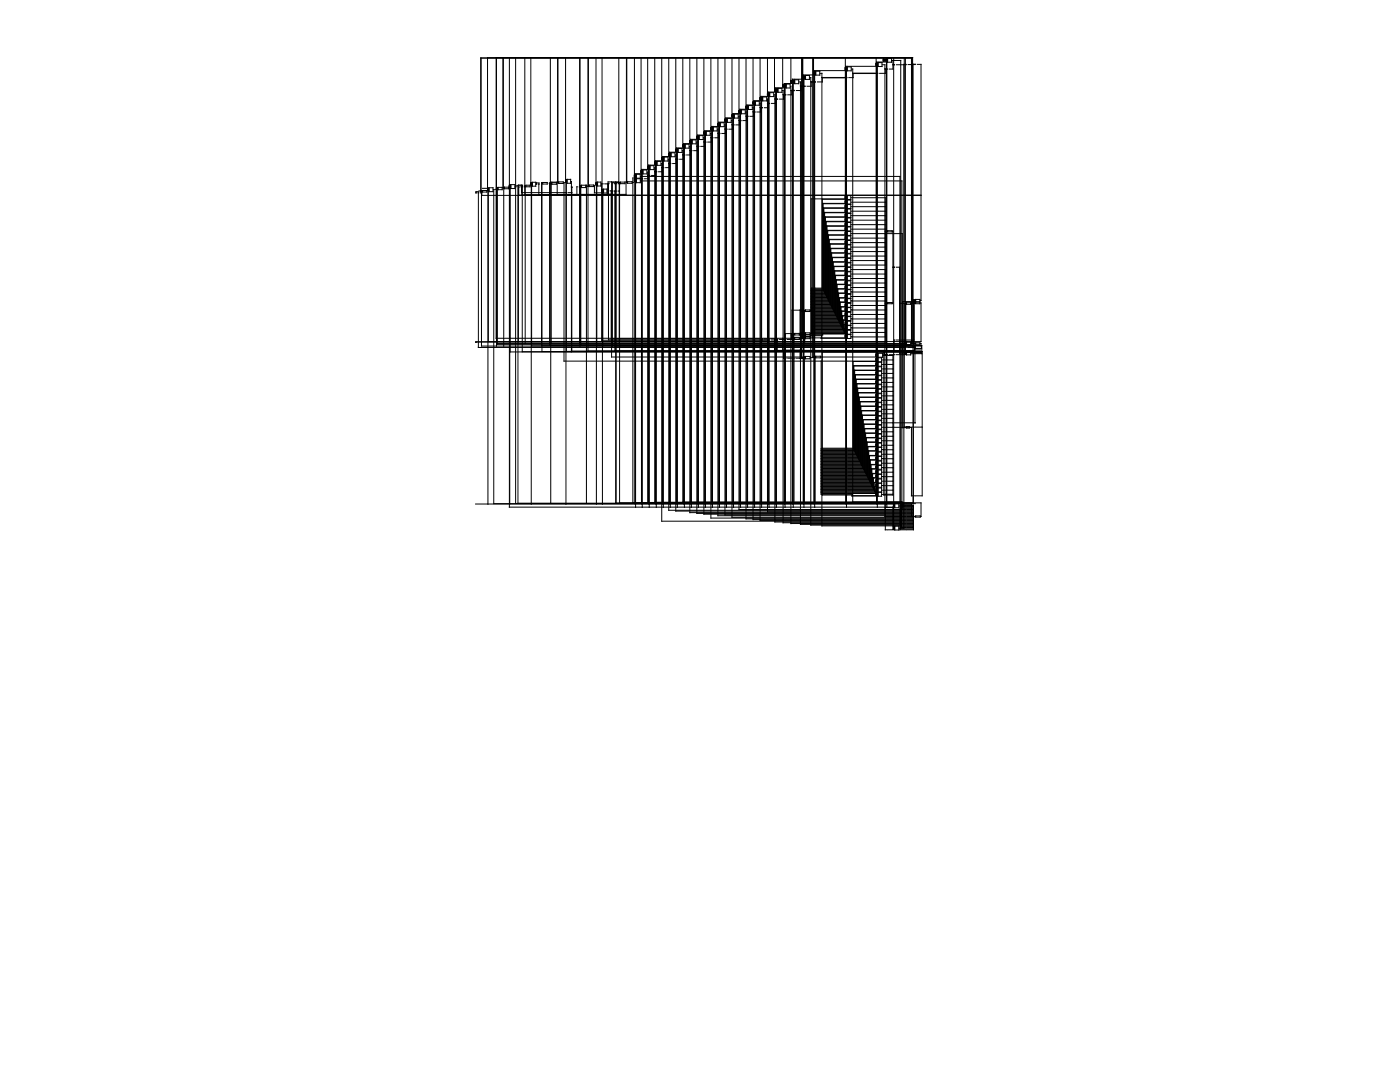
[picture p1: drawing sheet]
<svg xmlns="http://www.w3.org/2000/svg" width="279mm" height="216mm" viewBox="0 0 279 216" stroke-linecap="round" stroke-linejoin="round" font-family="sans-serif">
<g fill="none" stroke="#000" stroke-width=".2">
<path d="M152 19.2h-.3v80.9M152 19.3h.8v.8h-.8zM153.4 18.3h-.3v81.8M153.4 18.5h.8v.7h-.8zM155 17.5h-.4v82.6M155.1 17.6h.8v.8h-.8zM156.6 16.6h-.3v83.5M156.7 16.7h.8v.8h-.8zM158.3 15.8h-.3v84.3M158.4 15.9h.8v.8h-.8zM160.5 14.9h-.4v85.2M160.6 15h.7v.8h-.7z"/>
<path d="M162.5 14.1h-.3v86M162.6 14.2h.8v.8h-.8zM168.8 13.2h-.2v86.9M168.9 13.3h.8v.8h-.8zM174.9 12.4h-.2v87.7M175 12.5h.8v.7h-.8zM176.9 11.6h.8v.8h-.8zM96.2 37.9h.8v.4h-.8zM97.5 37.4h.8v.8h-.8zM99.3 37.3h.8v.5h-.8zM100.6 37.3h.8v.3h-.8zM101.8 36.8h.8v.8h-.8z"/>
<path d="M103 37h.5M103.2 37v63.2h76.9v.2h.5M103.5 36.9h-.2v31.2M103.6 37h.4M104 36.9h.2M104.8 36.9h.9v.3h-.9zM106.1 36.3h.7v.8h-.7zM108.1 36.4h-.2v32.5h75.8v.6h-1.1M108.1 36.5l-.1 33.5h75.8v28.8h-1.2M108.2 36.3h.9v.4h-.9zM109.5 36.5h.4M109.5 36.5v32.3h74.2v.6h-1.1"/>
<path d="M109.9 36.3h-.1v63.9M109.9 36.4h-.3v2.4h-5.6v-1.9h-.4M110 36.4h.9v.3h-.9zM110.1 36.3h1.2M111.4 36.2h.9v.3h-.9zM112.3 36.4h.2M112.4 36.4v35.5h56.4M113 35.7h.7v.8h-.7zM115.9 36.9h.8v.5h-.8zM117 36.9l-.1 63.3M117.1 37.1h.3M117.2 37.1v32.8h66.5v.5h-1.1"/>
<path d="M117.4 36.9h.9v.3h-.9zM118.4 37h.2M118.5 37v1.4h.5M119.1 36.3h.7v.7h-.7zM120.3 37.7h.7v.7h-.7zM121.5 36.2h.6M121.9 36.2v34.9h38.6M122.3 36.4h.4M122.3 36.2h.6M122.7 36.2v64M122.9 36.3l-.1 63.9M123 36.2h.3v.1"/>
<path d="M123.6 36.3h-.6M123.6 36.5l-.1 63.7h60.1l-.1 2.7M123.7 36.3h.8v.3h-.8zM125 36.2h-.2v2.5h-13.7v-2.4M125.1 36.2h.9v.3h-.9zM126.1 36.3h.1M126.2 35.5l-.1 64.6h56v-29.8h.3M126.8 34.6h-.3v65.5M126.8 35.6h.8v.8h-.8zM126.8 34.7h.8v.8h-.8zM128.1 33.7h-.2v66.4M128.2 33.9h.7v.7h-.7z"/>
<path d="M129.5 32.9h-.2v67.2M129.6 33h.7v.8h-.7zM130.9 32h-.2v68.1M131 32.1h.7v.8h-.7zM132.3 31.2h-.2v68.9M132.4 31.3h.7v.8h-.7zM133.7 30.3h-.2v69.8M133.8 30.4h.7v.8h-.7zM135.1 29.5h-.2v70.6M135.2 29.6h.7v.8h-.7zM136.5 28.6h-.2v71.5M136.6 28.7h.7v.8h-.7z"/>
<path d="M137.9 27.8h-.2v72.3M138 27.9h.7v.7h-.7zM139.3 26.9h-.2v73.2M139.4 27h.7v.8h-.7zM140.7 26h-.2v74.1M140.8 26.2h.7v.7h-.7zM142.1 25.2h-.2v74.9M142.2 25.3h.7v.8h-.7zM143.5 24.3h-.2v75.8M143.6 24.4h.7v.8h-.7zM144.9 23.5h-.2v76.6M145 23.6h.7v.8h-.7z"/>
<path d="M146.3 22.6h-.2v77.5M146.4 22.7h.7v.8h-.7zM147.7 21.8h-.2v78.3M147.8 21.9h.7v.8h-.7zM149.1 20.9h-.2v79.2M149.2 21h.7v.8h-.7zM150.5 20.1h-.2v80M150.6 20.2h.7v.7h-.7zM162.5 39.6h-.8v22.3M168.9 39h.7v.7h-.7zM168.9 39.8h.7v.8h-.7zM175.1 39.4h1.4v13.4h-1.4"/>
<path d="M161.7 59.4h.8M161.7 58.5h.8M161.7 57.5h.8M161.7 57.8h.8M161.7 58.2h.8M161.7 58.8h.8M161.7 59.1h.8M161.7 59.7h.8M161.8 58.6h.7M161.8 57.7h.7M161.8 58h.7M161.8 58.3h.7"/>
<path d="M161.8 58.9h.7M161.8 59.2h.7M161.8 59.6h.7M161.8 59.9h.7M162.5 57.4h-.7v9h-.3M168.9 40.7h.7v.8h-.7zM168.9 41.6h.7v.8h-.7zM168.9 42.5h.7v.8h-.7zM168.9 43.4h.7v.8h-.7zM168.9 44.3h.7v.8h-.7zM168.9 45.2h.7v.8h-.7zM168.9 46.1h.7v.8h-.7z"/>
<path d="M168.9 47h.7v.8h-.7zM168.9 47.9h.7v.8h-.7zM168.9 48.8h.7v.8h-.7zM168.9 49.7h.7v.8h-.7zM168.9 50.6h.7v.8h-.7zM168.9 51.5h.7v.7h-.7zM168.9 52.4h.7v.7h-.7zM168.9 53.3h.7v.7h-.7zM168.9 54.2h.7v.7h-.7zM168.9 55h.7v.8h-.7zM168.9 55.9h.7v.8h-.7zM168.9 56.8h.7v.8h-.7z"/>
<path d="M168.9 57.7h.7v.8h-.7zM168.9 58.6h.7v.8h-.7zM168.9 59.5h.7v.8h-.7zM175.1 46.5h4.7v38.7h.8M175.1 53.7h1.4v13.4h-1.4M175.1 58.2h1.4M175.1 54.6h1.4M175.1 55.5h1.4M175.1 56.4h1.4M175.1 57.3h1.4M175.1 59.1h1.4M175.1 59.9h1.4"/>
<path d="M175.1 40.3h1.4M175.1 41.2h1.4M175.1 42.1h1.4M175.1 43h1.4M175.1 43.9h1.4M175.1 44.7h1.4M175.1 45.6h1.4M175.1 47.4h1.4M175.1 48.3h1.4M175.1 49.2h1.4M175.1 50.1h1.4M175.1 51h1.4"/>
<path d="M175.1 51.9h1.4M176.5 46.1h.3M176.8 46h-.3v22.1l-81.7 .1M176.9 45.9h.9v.3h-.9zM182.5 59.6h.8v.5h-.8zM155.2 67.4h1.4M156 67.4v2.3h3.5v1.7h1M156.6 66.4v33.8M156.8 66.4h1.5M156.8 67.4h1M158.3 66.6h-.5v.9h.5M158.3 67.2v33"/>
<path d="M158.4 66.4h.9v.3h-.9zM158.4 67.3h.9v.3h-.9zM158.5 67.2h2M159.4 66.6h1.1M159.5 61.8v5h1M160.5 71h-.2v29.2M160.5 61.8h-2.6v5.5h.4M160.5 67.4l-1.1 .1M160.5 61.9h-.2v6.2M160.5 66.3h-.9v.9M160.5 66.8l-.1 1.3M160.6 61.7h.9v.3h-.9z"/>
<path d="M160.6 66.3h.9v.3h-.9zM160.6 66.7h.9v.3h-.9zM160.6 67.1h.9v.4h-.9zM160.6 71h.9v.5h-.9zM161.5 67.3h1M161.5 71.2h1M161.5 66.9h1M161.5 61.9h1M161.7 61.3h.8M161.7 60h.8M161.7 60.3h.8M161.7 60.6h.8"/>
<path d="M161.7 61h.8M161.7 61.6h.8M161.8 62h.7M161.8 61.7h.7M161.8 60.5h.7M161.8 60.2h.7M161.8 60.8h.7M161.8 61.1h.7M161.8 61.4h.7M161.8 66.6h.7M161.8 65.6h.7M161.8 62.5h.7"/>
<path d="M161.8 62.8h.7M161.8 63.1h.7M161.8 63.4h.7M161.8 63.8h.7M161.8 64.1h.7M161.8 64.4h.7M161.8 64.7h.7M161.8 65h.7M161.8 65.3h.7M161.8 65.9h.7M161.8 66.2h.7M161.9 66.7h.6"/>
<path d="M161.9 66.4h.6M161.9 65.8h.6M161.9 64.8h.6M161.9 63h.6M161.9 62.7h.6M161.9 63.3h.6M161.9 63.6h.6M161.9 63.9h.6M161.9 64.2h.6M161.9 64.5h.6M161.9 65.2h.6M161.9 65.5h.6"/>
<path d="M161.9 66.1h.6M162.5 71v29.2M162.5 62.2h-.7v4.7M162.5 62.4h-.6v4.9M162.6 71h.9v.3h-.9zM163.6 71.1h5.2M163.7 71.9v26.5h5.1M168.9 65.8h.7v.8h-.7zM168.9 61.3h.7v.7h-.7zM168.9 60.4h.7v.8h-.7zM168.9 62.2h.7v.8h-.7zM168.9 63.1h.7v.7h-.7z"/>
<path d="M168.9 64h.7v.8h-.7zM168.9 64.8h.7v.8h-.7zM168.9 66.6h.7v.8h-.7zM175 71.3h.7v.7h-.7zM175 70.4h.9v.7h-.9zM175 72.2h.7v.7h-.7zM175 73.1h.7v.7h-.7zM175 73.9h.7v.8h-.7zM175 74.8h.7v.8h-.7zM175 75.7h.7v.8h-.7zM175 76.6h.7v.8h-.7zM175 77.5h.7v.8h-.7z"/>
<path d="M175 78.4h.7v.8h-.7zM175 79.3h.7v.8h-.7zM175.1 61.7h1.4M175.1 65.3h1.4M175.1 66.2h1.4M175.1 60.8h1.4M175.1 62.6h1.4M175.1 63.5h1.4M175.1 64.4h1.4M176.5 60.4h.3M176.8 60.3h-.2v7.8h-81.8M176.9 60.3h.9v.2h-.9z"/>
<path d="M177 70.8h1v27.8h-1M177 71.7h1M177 72.6h1M177 73.5h1M177 74.4h1M177 75.3h1M177 76.2h1M177 77.1h1M177 78h1M177 78.8h1M177 79.7h1M180.7 60.3h.8v.3h-.8z"/>
<path d="M180.7 68.2h.8v.4h-.8zM180.7 70.2h.8v.5h-.8zM182.4 69.5h.1M182.4 70.2l-18.5-.1v28.5h4.9M182.4 69.4v14.8M182.5 60.2h.8v.3h-.8zM182.5 68.3h.8v.3h-.8zM163.7 97.2h5.1M163.7 96.3h5.1M163.7 94.4h5.1M163.7 93.5h5.1M163.7 90h5.1"/>
<path d="M163.7 89.4h5.1M163.7 89.7h5.1M163.7 90.4h5.1M163.7 90.7h5.1M163.7 91h5.1M163.7 91.3h5.1M163.7 91.6h5.1M163.7 91.9h5.1M163.7 92.2h5.1M163.7 92.5h5.1M163.7 92.8h5.1M163.7 93.2h5.1"/>
<path d="M163.7 93.8h5.1M163.7 94.1h5.1M163.7 94.7h5.1M163.7 95h5.1M163.7 95.3h5.1M163.7 95.6h5.1M163.7 96h5.1M163.7 96.6h5.1M163.7 96.9h5.1M163.7 97.5h5.1M163.7 97.8h5.1M163.7 98.1h5.1"/>
<path d="M163.9 89.9h4.9M163.9 98h4.9M163.9 97h4.9M163.9 93.6h4.9M163.9 92.7h4.9M163.9 90.8h4.9M163.9 89.3h4.9M163.9 89.6h4.9M163.9 90.2h4.9M163.9 90.5h4.9M163.9 91.1h4.9M163.9 91.4h4.9"/>
<path d="M163.9 91.8h4.9M163.9 92.1h4.9M163.9 92.4h4.9M163.9 93h4.9M163.9 93.3h4.9M163.9 93.9h4.9M163.9 94.2h4.9M163.9 94.6h4.9M163.9 94.9h4.9M163.9 95.2h4.9M163.9 95.5h4.9M163.9 95.8h4.9"/>
<path d="M163.9 96.1h4.9M163.9 96.4h4.9M163.9 96.7h4.9M163.9 97.4h4.9M163.9 97.7h4.9M163.9 98.3h4.9M175 80.2h.7v.8h-.7zM175 81.1h.7v.8h-.7zM175 82h.7v.8h-.7zM175 82.9h.7v.8h-.7zM175 83.8h.7v.8h-.7zM175 84.7h.7v.8h-.7z"/>
<path d="M175 85.6h.7v.8h-.7zM175 86.5h.7v.7h-.7zM175 87.4h.7v.7h-.7zM175 88.3h.7v.7h-.7zM175 89.1h.7v.8h-.7zM175 90h.7v.8h-.7zM175 90.9h.7v.8h-.7zM175 91.8h.7v.8h-.7zM175 92.7h.7v.8h-.7zM175 93.6h.7v.8h-.7zM175 94.5h.7v.8h-.7zM175 95.4h.7v.8h-.7z"/>
<path d="M175 96.3h.7v.7h-.7zM175 97.2h.7v.8h-.7zM175 98.1h.7v.7h-.7zM177 89.6h1M177 90.5h1M177 95.8h1M177 96.7h1M177 93.2h1M177 98.4h1M177 85.1h1.3M177 80.6h1M177 81.5h1"/>
<path d="M177 82.4h1M177 83.3h1M177 84.2h5.4M177 86h1M177 86.9h1M177 87.8h1M177 88.7h1M177 91.4h1M177 92.3h1M177 94h1M177 94.9h1M177 97.6h1"/>
<path d="M178.4 85.1h2.2M180.7 85h.5v.2h-.5zM181.3 85.1h1.1M182.6 85.1h1.2M176.5 101.1h.3M176.5 100.1v5.4h.3M178.4 100.3h.7v.8h-.7zM178.4 104.8h.7v.8h-.7zM180 100.2v.3h.6M180.8 100.7h1.3v4.8h-1.3M180.8 100.5h.9M180.8 100.4h.9v2.4h.7"/>
<path d="M180.8 102.9h1.6M180.8 100.9h1.3M180.8 101h1.3M180.8 101.2h1.3M180.8 101.3h1.3M180.8 101.5h1.3M180.8 101.6h1.3M180.8 101.8h1.3M180.8 101.9h1.3M180.8 102.1h1.3M180.8 102.3h1.3M180.8 102.4h1.3"/>
<path d="M180.8 102.6h1.3M180.8 102.7h1.3M180.8 103h1.3M180.8 103.2h1.3M180.8 103.3h1.3M180.8 103.5h1.3M180.8 103.7h1.3M180.8 103.8h1.3M180.8 104h1.3M180.8 104.1h1.3M180.8 104.3h1.3M180.8 104.4h1.3"/>
<path d="M180.8 104.6h1.3M180.8 104.7h1.3M180.8 104.9h1.3M180.8 105.1h1.3M180.8 105.2h1.3M180.8 105.4h1.3M182.5 102.8h.9v.2h-.9z"/>
</g>
<g fill="#000" stroke="#000" stroke-width=".2">
<path d="M95.8 11.5h4.5zM95.8 11.5v26.6zM95.9 11.6h4.3zM95.9 11.6v26.5zM97.2 11.5h1.8zM97.2 11.5v26zM98.9 11.5h5.7zM98.9 11.5v26zM99 11.5h2.5zM99 11.5v25.9zM100.2 11.6h10.9zM100.2 11.6v25.9z"/>
<path d="M100.3 11.5h10.9zM100.3 11.5v25.9zM101.5 11.5h1.3zM101.5 11.5v25.4zM102.8 11.5h3zM102.8 11.5v25.5zM104.6 11.5h5.1zM104.6 11.5v25.5zM105.8 11.5h6.9zM105.8 11.5v24.9zM109.7 11.5h5.8zM109.7 11.5v25.1z"/>
<path d="M111.1 11.6h6.1zM111.1 11.6v24.8zM111.2 11.5h6.1zM111.2 11.5v24.8zM112.7 11.5h2.9zM112.7 11.5v24.3zM115.5 11.5h7.8zM115.5 11.5v25.6zM115.6 11.5h3.2zM115.6 11.5v25.4zM117.2 11.6h7.7zM117.2 11.6v25.4z"/>
<path d="M117.3 11.5h7.6zM117.3 11.5v25.5zM118.8 11.5h1.2zM118.8 11.5v24.9zM120 11.5h6.5zM120 11.5v26.3zM123.3 11.5h36.5zM123.3 11.5v24.9zM124.9 11.6h35zM124.9 11.6v24.8zM124.9 11.5h35zM124.9 11.5v24.8z"/>
<path d="M126.5 11.5h1.3zM126.5 11.5v23.3zM127.8 11.5h1.3zM127.8 11.5v22.5zM129.1 11.5h1.4zM129.1 11.5v21.6zM130.5 11.5h1.4zM130.5 11.5v20.8zM131.9 11.5h1.4zM131.9 11.5v19.9zM133.3 11.5h1.4zM133.3 11.5v19.1z"/>
<path d="M134.7 11.5h1.4zM134.7 11.5v18.2zM136.1 11.5h1.4zM136.1 11.5v17.3zM137.5 11.5h1.4zM137.5 11.5v16.5zM138.9 11.5h1.4zM138.9 11.5v15.6zM140.3 11.5h1.4zM140.3 11.5v14.8zM141.7 11.5h1.4zM141.7 11.5v13.9z"/>
<path d="M143.1 11.5h1.4zM143.1 11.5v13.1zM144.5 11.5h1.4zM144.5 11.5v12.2zM145.9 11.5h1.4zM145.9 11.5v11.4zM147.3 11.5h1.4zM147.3 11.5v10.5zM148.7 11.5h1.4zM148.7 11.5v9.6zM150.1 11.5h1.4zM150.1 11.5v8.8z"/>
<path d="M151.5 11.5h1.5zM151.5 11.5v7.9zM151.5 19.4h.5zM151.5 19.5h.5zM151.5 19.6h.5zM151.5 19.7h.5zM151.5 19.8h.5zM151.5 19.9h.5zM151.7 19.4h.3zM151.7 19.4v81zM151.8 20h.2zM151.8 20v81z"/>
<path d="M152.1 19.2h1.3zM153 11.5h1.4zM153 11.5v7.1zM153 18.6h.4zM153 18.7h.4zM153 18.8h.4zM153 18.9h.4zM153 19h.4zM153 19.7v.9zM153.2 18.5h.2zM153.2 18.5v81.9zM153.3 19.1v81.9z"/>
<path d="M153.5 18.3h1.5zM154.3 18.9h.2zM154.4 11.5h1.6zM154.4 11.5v6.2zM154.4 17.7h.6zM154.4 17.8h.6zM154.4 17.9h.6zM154.4 18h.6zM154.4 18.1h.6zM154.4 18.2h.6zM154.5 18.9v.8zM154.5 19.7h.5z"/>
<path d="M154.5 19.7v84.3zM154.5 19.8h.5zM154.5 19.8v.8zM154.7 17.6h.3zM154.7 17.6v82.8zM154.8 18.3h.2zM154.8 18.3v82.7zM155.2 17.5h1.4zM155.4 19.7h.8zM155.9 18h.2zM156 11.5h1.6zM156 11.5v5.4z"/>
<path d="M156 16.9h.6zM156 17h.6zM156 17.1h.6zM156 17.2h.6zM156 17.3h.6zM156.1 18v.8zM156.1 18.8h.5zM156.1 18.8v85.3zM156.2 18.9h.4zM156.2 18.9v.8zM156.4 16.8h.2zM156.4 16.8v83.6z"/>
<path d="M156.5 17.4h.1zM156.5 17.4v83.6zM156.8 16.6h1.5zM157 18.9h.7zM157.6 11.5h2.4zM157.6 11.5v4.5zM157.6 16h.7zM157.6 16.1h.7zM157.6 16.2h.7zM157.6 16.3h.7zM157.6 16.4h.7zM157.6 16.5h.7z"/>
<path d="M157.6 17.2v.8zM157.6 18h.7zM157.6 18v86.3zM157.7 18.1h.6zM157.7 18.1v.8zM158 15.9h.3zM158 15.9v84.5zM158.1 16.6h.2zM158.1 16.6v84.4zM158.5 15.8h2zM158.7 18h.9zM159.3 16.3h.2z"/>
<path d="M159.5 16.3v.8zM159.5 17.1h1zM159.5 17.1v87.3zM159.6 17.2h.9zM159.6 17.2v.8zM159.8 11.5h20.7zM159.8 11.5v59.7zM159.9 11.6h2.1zM159.9 11.6v50.4zM159.9 11.5h2.2zM159.9 11.5v50.4zM160 11.5h2.1z"/>
<path d="M160 11.5v3.7zM160 15.2h.5zM160 15.3h.5zM160 15.4h.5zM160 15.5h.5zM160 15.6h.5zM160.2 15.1h.3zM160.2 15.1v85.3zM160.2 15.7h.3zM160.2 15.7v85.3zM160.6 14.9h1.9zM160.9 17.2h.8z"/>
<path d="M161.4 15.5h.2zM161.6 15.5v.8zM161.6 16.3h.9zM161.6 16.3v88.3zM161.7 16.4h.8zM161.7 16.4v.8zM162 11.6h19.7zM162 11.6v59.5zM162.1 11.5h19.6zM162.1 11.5v59.6zM162.1 11.5h6.4zM162.1 11.5v2.8z"/>
<path d="M162.1 14.3h.4zM162.1 14.4h.4zM162.1 14.5h.4zM162.1 14.6h.4zM162.1 14.7h.4zM162.1 14.8h.4zM162.3 14.2h.2zM162.3 14.2v86.2zM162.4 14.8h.1zM162.4 14.8v86.2zM162.7 14.1h6.1zM162.9 16.3h1z"/>
<path d="M163.5 14.6h.3zM163.8 14.6v.8zM163.8 15.4h5zM163.8 15.4v89.3zM163.9 15.5h4.9zM163.9 15.5v.8zM168.5 11.5h6.1zM168.5 11.5v1.9zM168.5 13.4h.3zM168.5 13.5h.3zM168.5 13.6h.3zM168.5 13.7h.3z"/>
<path d="M168.5 13.8h.3zM168.5 13.9h.3zM168.5 13.9v25.2zM168.6 13.4h.2zM168.6 13.4v25.6zM168.7 14v87zM169 13.2h5.9zM169.2 15.5h.8zM169.7 13.8h.3zM170 13.8v.8zM170 14.6h4.9zM170 14.6v85.4z"/>
<path d="M170 14.6v.9zM174.6 11.5h1.5zM174.6 11.5v1.1zM174.6 12.6h.3zM174.6 12.7h.3zM174.6 12.8h.3zM174.6 12.9h.3zM174.6 13h.3zM174.6 13.1h.3zM174.6 13.1v57.4zM174.8 12.5h.1zM174.8 12.5v57.9z"/>
<path d="M174.9 13.1v87.9zM175.1 12.4h1.7zM175.3 14.6h1.2zM175.9 12.9h.5zM176.1 11.5h2zM176.1 11.5v.2zM176.1 11.7h.7zM176.1 11.8h.7zM176.1 11.9h.7zM176.1 12h.7zM176.1 12.1h.7zM176.1 12.2h.7z"/>
<path d="M176.4 12.9v.8zM176.4 13.7h.4zM176.4 13.7v89.2zM176.5 13.8h.3zM176.5 13.8v.8zM176.7 11.7h.1zM176.7 11.7v88.7zM176.8 12.3v88.7zM177.2 13.8h.8zM177.8 12h.2zM178 12.9h.3zM178 12.9v.9z"/>
<path d="M178 12h1.5zM178 12v.9zM178.1 11.5h2.1zM178.1 11.5v89zM178.7 12.9h1.9zM179.5 12v93.2zM180.2 12.8h.4zM180.2 12.8v88.1zM180.2 11.5h1.6zM180.2 11.5v56.7zM180.5 11.5h1.4zM180.5 11.5v49z"/>
<path d="M181 12.9h1.4zM181.7 11.6v48.8zM181.7 11.5v48.8zM181.8 11.5v48.2zM181.9 11.5v48.3zM182 12.8h.4zM182 12.8v88zM182.8 12.8h.8zM183.6 12.8v26.1zM94.9 38.2h.5zM94.9 38.2v.2zM95.3 38.4v30.8z"/>
<path d="M95.5 38h.5zM95.7 38.4h.2zM95.8 38.1h.3zM95.8 38.1v.1zM95.9 38.1h.2zM95.9 38.1v.3zM96 38h.1zM96 38v30.9zM96 38.2v.7zM96 38.9h87.6zM96.2 37.5h1zM97.2 37.5h.2z"/>
<path d="M97.2 37.6h.2zM97.2 37.7h.2zM97.2 37.8h.2zM97.2 37.9h.2zM97.2 38h.2zM97.3 37.4h.1zM97.3 37.4v63zM97.3 38.1v29.9zM98.4 37.7v62.6zM98.9 37.5h.3zM98.9 37.7h.3zM98.9 37.7v29.7z"/>
<path d="M99 37.4h.2zM99 37.4v31.5zM99 37.6h.2zM99 37.6v30.8zM99.1 37.7v30.9zM100.2 37.5h.3zM100.3 37.4h.2zM100.4 37.3v31.6zM101.5 37.4h.3zM101.5 37.4v63.6zM101.5 36.9h.3zM101.5 37h.3z"/>
<path d="M101.5 37.1h.3zM101.5 37.2h.3zM101.5 37.3h.3zM101.6 36.8h.2zM101.6 36.8v63.6zM101.7 37.5v32.6zM102.8 37.2v63.1zM103.4 37.3v1.6zM103.4 38.9h80.2zM103.9 37.2h.3zM103.9 37.2v1.2zM103.9 38.4h9.1z"/>
<path d="M104.1 37.2v32.9zM104.6 37h.2zM104.6 37.1h.2zM104.6 37.1v.1zM104.6 37.2v1.6zM104.6 38.8h10.4zM104.7 37.2v31.2zM105.8 36.4h.2zM105.8 36.5h.2zM105.8 36.6h.2zM105.8 36.7h.2zM105.8 36.8h.2z"/>
<path d="M105.8 36.9h.2zM105.9 36.3h.1zM105.9 36.3v64.1zM106 37v31.9zM106.9 36.4h.6zM106.9 36.4v.3zM107.4 36.7v2.1zM107.4 38.8h13.8zM109.7 36.6h.2zM109.9 36.7v31.7zM111.1 36.4h.2zM112.7 35.8h.3z"/>
<path d="M112.7 35.9h.3zM112.7 36h.3zM112.7 36.1h.3zM112.7 36.2h.3zM112.7 36.3h.3zM112.8 35.8h.2zM112.8 35.8v64.6zM112.9 36.5v33.5zM113.3 38.4h.7zM113.9 36.2v1zM113.9 37.2h.2zM113.9 37.2v32.9z"/>
<path d="M114 37.3v1.1zM114 38.4v31.5zM115 37.2v1.6zM115.5 37.1h.3zM115.5 37.2h.3zM115.5 37.2v31.3zM115.6 36.9h.2zM115.6 37h.2zM115.6 37v31.9zM115.7 37.2h.1zM115.7 37.2v31.2zM115.8 37.3v31.3z"/>
<path d="M117.2 37h.2zM118.8 36.4h.2zM118.8 36.5h.2zM118.8 36.6h.2zM118.8 36.7h.2zM118.8 36.8h.2zM118.8 36.9h.2zM118.9 36.3h.1zM118.9 36.3v64.1zM118.9 36.9v32zM119.2 38.4h1zM119.9 36.6h.3z"/>
<path d="M119.9 36.6v31.2zM120 37.8h.2zM120 37.9h.2zM120 38h.2zM120 38.1h.2zM120 38.2h.2zM120 38.3h.2zM120.1 37.7h.1zM120.1 37.7v62.7zM120.2 38.3v30.6zM120.5 36.6h.6zM121 38h.3z"/>
<path d="M121.1 36.6h.3zM121.1 36.6v2.1zM121.1 38.7h.9zM121.2 36.2h.2zM121.2 36.2v2.6zM121.3 36.5v1.5zM121.3 38v29.7zM121.7 38h.1zM121.8 38h.3zM121.8 38v29.5zM122 38.1h.1zM122 38.1v.6z"/>
<path d="M122.1 36.4v32.5zM122.4 36.6h.2zM122.6 38.1h.3zM122.6 38.1v31.8zM122.6 36.6h.3zM122.6 36.6v32.5zM123.2 36.6h.1zM123.2 38.1h.2zM123.3 36.4h.3zM123.3 36.4v.2zM123.4 36.5h.2zM123.4 36.5v1.6z"/>
<path d="M123.4 38.1v30.3zM124.9 36.4h.1zM126.5 34.8h.3zM126.5 34.9h.3zM126.5 35h.3zM126.5 35.1h.3zM126.5 35.2h.3zM126.5 35.3h.3zM126.5 35.3v.4zM126.5 35.7h.3zM126.5 35.8h.3zM126.5 35.9h.3z"/>
<path d="M126.5 36h.3zM126.5 36.1h.3zM126.5 36.2h.3zM126.6 34.8h.2zM126.6 34.8v.8zM126.6 35.6h.2zM126.6 35.6v64.8zM126.7 35.4v.9zM126.7 36.3v64.7zM126.9 34.6h1.2zM127.8 34h.3zM127.8 34.1h.3z"/>
<path d="M127.8 34.2h.3zM127.8 34.3h.3zM127.8 34.4h.3zM127.8 35.1h51.6zM127.8 35.1v.5zM127.8 35.6h.3zM127.8 35.6v.4zM127.8 36h52zM127.9 33.9h.2zM127.9 33.9v66.5zM128 34.5v66.5zM128.2 33.7h1.3z"/>
<path d="M128.5 35.6h.7zM129.1 33.1h.4zM129.1 33.2h.4zM129.1 33.3h.4zM129.1 33.4h.4zM129.1 33.5h.4zM129.1 33.6h.4zM129.1 34.3v.6zM129.1 34.9h.4zM129.1 34.9v65.2zM129.2 35h.3zM129.2 35v.6z"/>
<path d="M129.3 33h.2zM129.3 33v67.4zM129.4 33.7v67.3zM129.6 32.9h1.3zM129.9 34.9h.7zM130.5 32.3h.4zM130.5 32.4h.4zM130.5 32.5h.4zM130.5 32.6h.4zM130.5 32.7h.4zM130.5 33.4v.8zM130.5 34.2h.4z"/>
<path d="M130.5 34.2v65.8zM130.6 34.2h.3zM130.6 34.2v.7zM130.7 32.2h.2zM130.7 32.2v68.2zM130.8 32.8v68.2zM131 32h1.3zM131.3 34.2h.7zM131.9 31.4h.4zM131.9 31.5h.4zM131.9 31.6h.4zM131.9 31.7h.4z"/>
<path d="M131.9 31.8h.4zM131.9 31.9h.4zM131.9 32.6v.8zM131.9 33.4h.4zM131.9 33.4v70.4zM132 33.4h.3zM132 33.4v.8zM132.1 31.3h.2zM132.1 31.3v69.1zM132.2 32v69zM132.4 31.2h1.3zM132.7 33.4h.7z"/>
<path d="M133.3 30.6h.4zM133.3 30.7h.4zM133.3 30.8h.4zM133.3 30.9h.4zM133.3 31h.4zM133.3 31.7v.8zM133.3 32.5h.4zM133.3 32.5v69.1zM133.4 32.6h.3zM133.4 32.6v.8zM133.5 30.5h.2zM133.5 30.5v69.9z"/>
<path d="M133.6 31.1v69.9zM133.8 30.3h1.3zM134.1 32.6h.7zM134.7 29.7h.4zM134.7 29.8h.4zM134.7 29.9h.4zM134.7 30h.4zM134.7 30.1h.4zM134.7 30.2h.4zM134.7 30.9v.8zM134.7 31.7h.4zM134.7 31.7v70.1z"/>
<path d="M134.8 31.8h.3zM134.8 31.8v.8zM134.9 29.6h.2zM134.9 29.6v70.8zM135 30.2v70.8zM135.2 29.5h1.3zM135.5 31.7h.7zM136.1 28.8h.4zM136.1 28.9h.4zM136.1 29h.4zM136.1 29.1h.4zM136.1 29.2h.4z"/>
<path d="M136.1 29.3h.4zM136.1 30v.8zM136.1 30.8h.4zM136.1 30.8v69.2zM136.2 30.9h.3zM136.2 30.9v.8zM136.3 28.8h.2zM136.3 28.8v71.6zM136.4 29.4v71.6zM136.6 28.6h1.3zM136.9 30.9h.7zM137.5 28h.4z"/>
<path d="M137.5 28.1h.4zM137.5 28.2h.4zM137.5 28.3h.4zM137.5 28.4h.4zM137.5 28.5h.4zM137.5 29.2v.8zM137.5 30h.4zM137.5 30v72.1zM137.6 30h.3zM137.6 30v.9zM137.7 27.9h.2zM137.7 27.9v72.5z"/>
<path d="M137.8 28.5v72.5zM138 27.8h1.3zM138.3 30h.7zM138.9 27.1h.4zM138.9 27.2h.4zM138.9 27.3h.4zM138.9 27.4h.4zM138.9 27.5h.4zM138.9 27.6h.4zM138.9 28.3v.8zM138.9 29.1h.4zM138.9 29.1v73.2z"/>
<path d="M139 29.2h.3zM139 29.2v.8zM139.1 27.1h.2zM139.1 27.1v73.3zM139.2 27.7v73.3zM139.4 26.9h1.3zM139.7 29.2h.7zM140.3 26.3h.4zM140.3 26.4h.4zM140.3 26.5h.4zM140.3 26.6h.4zM140.3 26.7h.4z"/>
<path d="M140.3 27.4v.9zM140.3 28.3h.4zM140.3 28.3v74.1zM140.4 28.3h.3zM140.4 28.3v.9zM140.5 26.2h.2zM140.5 26.2v74.2zM140.6 26.8v74.2zM140.8 26h1.3zM141.1 28.3h.7zM141.7 25.4h.4zM141.7 25.5h.4z"/>
<path d="M141.7 25.6h.4zM141.7 25.7h.4zM141.7 25.8h.4zM141.7 25.9h.4zM141.7 26.6v.8zM141.7 27.4h.4zM141.7 27.4v75.8zM141.8 27.5h.3zM141.8 27.5v.8zM141.9 25.3h.2zM141.9 25.3v75.1zM142 26v75z"/>
<path d="M142.2 25.2h1.3zM142.5 27.4h.7zM143.1 24.6h.4zM143.1 24.7h.4zM143.1 24.8h.4zM143.1 24.9h.4zM143.1 25h.4zM143.1 25.7v.8zM143.1 26.5h.4zM143.1 26.5v76.2zM143.2 26.6h.3zM143.2 26.6v.8z"/>
<path d="M143.3 24.5h.2zM143.3 24.5v75.9zM143.4 25.1v75.9zM143.6 24.3h1.3zM143.9 26.6h.7zM144.5 23.7h.4zM144.5 23.8h.4zM144.5 23.9h.4zM144.5 24h.4zM144.5 24.1h.4zM144.5 24.2h.4zM144.5 24.9v.8z"/>
<path d="M144.5 25.7h.4zM144.5 25.7v76.9zM144.6 25.8h.3zM144.6 25.8v.8zM144.7 23.6h.2zM144.7 23.6v76.8zM144.8 24.3v76.7zM145 23.5h1.3zM145.3 25.7h.7zM145.9 22.9h.4zM145.9 23h.4zM145.9 23.1h.4z"/>
<path d="M145.9 23.2h.4zM145.9 23.3h.4zM145.9 24v.8zM145.9 24.8h.4zM145.9 24.8v78.2zM146 24.9h.3zM146 24.9v.8zM146.1 22.8h.2zM146.1 22.8v77.6zM146.2 23.4v77.6zM146.4 22.6h1.3zM146.7 24.9h.7z"/>
<path d="M147.3 22h.4zM147.3 22.1h.4zM147.3 22.2h.4zM147.3 22.3h.4zM147.3 22.4h.4zM147.3 22.5h.4zM147.3 23.2v.8zM147.3 24h.4zM147.3 24v77.5zM147.4 24.1h.3zM147.4 24.1v.8zM147.5 21.9h.2z"/>
<path d="M147.5 21.9v78.5zM147.6 22.5v78.5zM147.8 21.8h1.3zM148.1 24h.7zM148.7 21.1h.4zM148.7 21.2h.4zM148.7 21.3h.4zM148.7 21.4h.4zM148.7 21.5h.4zM148.7 21.6h.4zM148.7 22.3v.8zM148.7 23.1h.4z"/>
<path d="M148.7 23.1v80.2zM148.8 23.2h.3zM148.8 23.2v.8zM148.9 21.1h.2zM148.9 21.1v79.3zM149 21.7v79.3zM149.2 20.9h1.3zM149.5 23.2h.7zM150.1 20.3h.4zM150.1 20.4h.4zM150.1 20.5h.4zM150.1 20.6h.4z"/>
<path d="M150.1 20.7h.4zM150.1 20.8h.4zM150.1 21.5v.8zM150.1 22.3h.4zM150.1 22.3v81.2zM150.2 22.3h.3zM150.2 22.3v.9zM150.3 20.2h.2zM150.3 20.2v80.2zM150.4 20.8v80.2zM150.6 20.1h1.4zM150.9 22.3h.7z"/>
<path d="M151.5 20.6v.8zM151.5 21.4h.5zM151.5 21.4v82.3zM151.6 21.5h.4zM151.6 21.5v.8zM152.4 21.5h.7zM153 20.6h.4zM153 20.6v81.3zM153.1 20.6h.3zM153.1 20.6v.9zM153.8 20.6h.7zM162.7 39.6h6.1z"/>
<path d="M163.9 39.7h4.9zM163.9 39.7v17.7zM168.5 39.1h.3zM168.5 39.2h.3zM168.5 39.3h.3zM168.5 39.4h.3zM168.5 39.5h.3zM168.5 39.5v.5zM168.5 40h.3zM168.6 39h.2zM168.6 39v.9zM168.6 39.9h.2z"/>
<path d="M168.6 39.9v.9zM169.7 39.4h5.2zM179.4 35.1v70.4zM179.8 36v65.3zM183.6 38.9v21zM162.7 58.9h2zM162.7 59.6h2.3zM162.7 57.4h1.2zM162.7 58.5h1.7zM162.7 59.9h2.4zM162.7 59.7h2.4zM162.7 59.2h2.1z"/>
<path d="M162.7 59.4h2.2zM162.7 58h1.5zM162.7 58.8h1.9zM162.7 58.2h1.6zM162.7 59.1h2.1zM162.7 57.8h1.4zM162.7 58.6h1.8zM162.7 58.3h1.7zM162.7 57.7h1.4zM162.7 57.5h1.3zM164 40.5h4.8zM164 40.5v17z"/>
<path d="M164.1 40.6h4.7zM164.1 40.6v17.1zM164.1 41.4h4.7zM164.1 41.4v16.4zM164.2 41.5h4.6zM164.2 41.5v16.5zM164.3 42.3h4.5zM164.3 42.3v15.9zM164.4 42.4h4.4zM164.4 42.4v15.9zM164.4 43.2h4.4zM164.4 43.2v15.3z"/>
<path d="M164.5 43.3h4.3zM164.5 43.3v15.3zM164.6 44.1h4.2zM164.6 44.1v14.7zM164.7 44.2h4.1zM164.7 44.2v14.7zM164.8 45h4zM164.8 45v14.1zM164.8 45.1h4zM164.8 45.1v14.1zM164.9 45.9h3.9zM164.9 45.9v13.5z"/>
<path d="M165 45.9h3.8zM165 45.9v13.7zM165.1 46.8h3.7zM165.1 46.8v12.9zM165.1 46.8v13.1zM165.2 47.7h3.6zM165.2 47.7v12.3zM165.3 47.7h3.5zM165.3 47.7v12.5zM165.4 48.6h3.4zM165.4 48.6v11.7zM165.5 48.6h3.3z"/>
<path d="M165.5 48.6v11.9zM165.5 49.4h3.3zM165.5 49.4v11.2zM165.6 49.5h3.2zM165.6 49.5v11.3zM165.7 50.3h3.1zM165.7 50.3v10.7zM165.8 50.4h3zM165.8 50.4v10.7zM165.8 51.2h3zM165.8 51.2v10.1zM165.9 51.3h2.9z"/>
<path d="M165.9 51.3v10.1zM166 52.1h2.8zM166 52.1v9.5zM166.1 52.2h2.7zM166.1 52.2v9.5zM166.2 53h2.6zM166.2 53v8.9zM166.2 53.1h2.6zM166.2 53.1v8.9zM166.3 53.9h2.5zM166.3 53.9v8.3zM166.4 54h2.4z"/>
<path d="M166.4 54v8.4zM166.5 54.8h2.3zM166.5 54.8v7.7zM166.5 54.9h2.3zM166.5 54.9v7.8zM166.6 55.7h2.2zM166.6 55.7v7.1zM166.7 55.8h2.1zM166.7 55.8v7.2zM166.8 56.6h2zM166.8 56.6v6.5zM166.9 56.7h1.9z"/>
<path d="M166.9 56.7v6.6zM166.9 57.5h1.9zM166.9 57.5v5.9zM167 57.6h1.8zM167 57.6v6zM167.1 58.4h1.7zM167.1 58.4v5.4zM167.2 58.4h1.6zM167.2 58.4v5.5zM167.2 59.3h1.6zM167.2 59.3v4.8zM167.3 59.4h1.5z"/>
<path d="M167.3 59.4v4.8zM168.5 40.1h.3zM168.5 40.2h.3zM168.5 40.3h.3zM168.5 40.4h.3zM168.5 40.4v.5zM168.5 40.9h.3zM168.5 41h.3zM168.5 41.1h.3zM168.5 41.2h.3zM168.5 41.3h.3zM168.5 41.3v.5z"/>
<path d="M168.5 41.8h.3zM168.5 41.9h.3zM168.5 42h.3zM168.5 42.1h.3zM168.5 42.2h.3zM168.5 42.2v.4zM168.5 42.6h.3zM168.5 42.7h.3zM168.5 42.8h.3zM168.5 42.9h.3zM168.5 43h.3zM168.5 43.1h.3z"/>
<path d="M168.5 43.1v.4zM168.5 43.5h.3zM168.5 43.6h.3zM168.5 43.7h.3zM168.5 43.8h.3zM168.5 43.9h.3zM168.5 44h.3zM168.5 44v.4zM168.5 44.4h.3zM168.5 44.5h.3zM168.5 44.6h.3zM168.5 44.7h.3z"/>
<path d="M168.5 44.8h.3zM168.5 44.9h.3zM168.5 44.9v.4zM168.5 45.3h.3zM168.5 45.4h.3zM168.5 45.5h.3zM168.5 45.6h.3zM168.5 45.7h.3zM168.5 45.8h.3zM168.5 45.8v.4zM168.5 46.2h.3zM168.5 46.3h.3z"/>
<path d="M168.5 46.4h.3zM168.5 46.5h.3zM168.5 46.6h.3zM168.5 46.7h.3zM168.5 46.7v.4zM168.5 47.1h.3zM168.5 47.2h.3zM168.5 47.3h.3zM168.5 47.4h.3zM168.5 47.5h.3zM168.5 47.6h.3zM168.5 47.6v.4z"/>
<path d="M168.5 48h.3zM168.5 48.1h.3zM168.5 48.2h.3zM168.5 48.3h.3zM168.5 48.4h.3zM168.5 48.5h.3zM168.5 48.5v.4zM168.5 48.9h.3zM168.5 49h.3zM168.5 49.1h.3zM168.5 49.2h.3zM168.5 49.3h.3z"/>
<path d="M168.5 49.4h.3zM168.5 49.4v.4zM168.5 49.8h.3zM168.5 49.9h.3zM168.5 50h.3zM168.5 50.1h.3zM168.5 50.2h.3zM168.5 50.3h.3zM168.5 50.3v.4zM168.5 50.7h.3zM168.5 50.8h.3zM168.5 50.9h.3z"/>
<path d="M168.5 51h.3zM168.5 51.1h.3zM168.5 51.2h.3zM168.5 51.2v.4zM168.5 51.6h.3zM168.5 51.7h.3zM168.5 51.8h.3zM168.5 51.9h.3zM168.5 52h.3zM168.5 52.1h.3zM168.5 52.1v.4zM168.5 52.5h.3z"/>
<path d="M168.5 52.6h.3zM168.5 52.7h.3zM168.5 52.8h.3zM168.5 52.9h.3zM168.5 52.9v.5zM168.5 53.4h.3zM168.5 53.5h.3zM168.5 53.6h.3zM168.5 53.7h.3zM168.5 53.8h.3zM168.5 53.8v.5zM168.5 54.3h.3z"/>
<path d="M168.5 54.4h.3zM168.5 54.5h.3zM168.5 54.6h.3zM168.5 54.7h.3zM168.5 54.7v.5zM168.5 55.2h.3zM168.5 55.3h.3zM168.5 55.4h.3zM168.5 55.5h.3zM168.5 55.6h.3zM168.5 55.6v.5zM168.5 56.1h.3z"/>
<path d="M168.5 56.2h.3zM168.5 56.3h.3zM168.5 56.4h.3zM168.5 56.5h.3zM168.5 56.5v.5zM168.5 57h.3zM168.5 57.1h.3zM168.5 57.2h.3zM168.5 57.3h.3zM168.5 57.4h.3zM168.5 57.4v.4zM168.5 57.8h.3z"/>
<path d="M168.5 57.9h.3zM168.5 58h.3zM168.5 58.1h.3zM168.5 58.2h.3zM168.5 58.3h.3zM168.5 58.3v.4zM168.5 58.7h.3zM168.5 58.8h.3zM168.5 58.9h.3zM168.5 59h.3zM168.5 59.1h.3zM168.5 59.2h.3z"/>
<path d="M168.5 59.2v.4zM168.5 59.6h.3zM168.5 59.7h.3zM168.5 59.8h.3zM168.5 59.9h.3zM168.5 60h.3zM168.6 40.8h.2zM168.6 40.8v.9zM168.6 41.7h.2zM168.6 41.7v.9zM168.6 42.6h.2zM168.6 42.6v.9z"/>
<path d="M168.6 43.5h.2zM168.6 43.5v.9zM168.6 44.4h.2zM168.6 44.4v.9zM168.6 45.3h.2zM168.6 45.3v.8zM168.6 46.1h.2zM168.6 46.1v.9zM168.6 47h.2zM168.6 47v.9zM168.6 47.9h.2zM168.6 47.9v.9z"/>
<path d="M168.6 48.8h.2zM168.6 48.8v.9zM168.6 49.7h.2zM168.6 49.7v.9zM168.6 50.6h.2zM168.6 50.6v.9zM168.6 51.5h.2zM168.6 51.5v.9zM168.6 52.4h.2zM168.6 52.4v.9zM168.6 53.3h.2zM168.6 53.3v.9z"/>
<path d="M168.6 54.2h.2zM168.6 54.2v.9zM168.6 55.1h.2zM168.6 55.1v.9zM168.6 56h.2zM168.6 56v.9zM168.6 56.9h.2zM168.6 56.9v.8zM168.6 57.7h.2zM168.6 57.7v1zM168.6 58.7h.2zM168.6 58.7v.8z"/>
<path d="M168.6 59.5h.2zM168.6 59.5v1zM169.7 43.9h5.2zM169.7 57.3h5.2zM169.7 54.6h5.2zM169.7 46.5h5.2zM169.7 45.6h5.2zM169.7 44.7h5.2zM169.7 59.1h5.2zM169.7 56.4h5.2zM169.7 55.5h5.2zM169.7 50.1h5.2z"/>
<path d="M169.7 49.2h5.2zM169.7 48.3h5.2zM169.7 47.4h5.2zM169.7 53.7h5.2zM169.7 59.9h.1zM169.7 58.1h.1zM169.7 40.3h5.2zM169.7 52.8h5.2zM169.7 51.9h5.2zM169.7 43h5.2zM169.7 42.1h5.2zM169.7 41.2h5.2z"/>
<path d="M169.7 51h5.2zM169.8 59.9h5.1zM169.8 58.2h5.1zM178 46.1v7.1zM178 53.2h.3zM178 53.3h.3zM178 53.3v7.1zM178.6 53.2h.7zM179.3 53.2v7.2zM181.8 59.7h.6zM181.8 59.7v.5zM181.9 59.8h.5z"/>
<path d="M182.1 59.8h.3zM182.1 59.8v9.1zM182.1 59.9h.3zM182.1 59.9v7.8zM182.2 60h.2zM182.2 60v9.9zM183.4 59.9h.2zM95.3 69.2h85.3zM96 68.9h3zM97.3 68h86.3zM98.9 67.4h56.1zM99 68.9h1.4z"/>
<path d="M99 68.4h5.7zM99.1 68.6h16.7zM100.4 68.9h15.2zM101.7 70.1h82zM104.1 70.1h9.8zM104.7 68.4h5.2zM106 68.9h77.6zM109.9 68.4h5.8zM112.9 70h70.7zM113.9 70.1h62.2zM114 69.9h66.3zM115.5 68.5h65.1z"/>
<path d="M115.6 68.9h3.3zM115.7 68.4h7.7zM115.8 68.6h43.8zM118.9 68.9h1.3zM119.9 67.8h32zM120.2 68.9h1.9zM121.3 67.7h32.1zM121.8 67.5h30.2zM122.1 68.9h58.4zM122.6 69.9h53.7zM122.6 69.1h32.2zM123.4 68.4h34.8z"/>
<path d="M151.9 67.5v.3zM151.9 67.8h1.5zM152.4 67.5h1zM153.7 67.5h.7zM153.7 67.7h1.2zM154.4 67.5v.1zM154.4 67.6h.6zM154.4 67.6v2.2zM154.4 69.8h1.8zM154.8 67.5h.2zM154.8 67.5v1.6zM154.8 69.1h27.6z"/>
<path d="M154.9 67.7v2.1zM154.9 69.8h1.3zM155.4 67.6h1.2zM156.2 69.8h20zM156.2 69.8v1.6zM156.2 71.4h.4zM156.2 69.8h22zM156.2 69.8v1.5zM156.2 71.3h.4zM156.9 67.6h.8zM157 71.3h1.3zM157.7 66.7h.6z"/>
<path d="M157.7 66.7v.9zM157.7 67.6h.6zM158.2 66.5h.1zM158.2 66.5v.9zM158.2 67.4h.1zM158.2 67.4v1zM158.2 68.4h1.5zM158.7 71.3h.9zM159.6 68.6h21zM159.6 68.6v2.7zM159.6 71.3h.9zM159.7 68.4h20.9z"/>
<path d="M159.7 68.4v2.9zM159.7 71.3h.8zM159.8 71.2h.7zM159.9 62h.6zM159.9 62v4.5zM159.9 66.5h.6zM159.9 66.5v.5zM159.9 67h.6zM159.9 67v.3zM159.9 67.3h.6zM159.9 61.9h.6zM159.9 61.9v4.5z"/>
<path d="M159.9 66.4h.6zM159.9 66.4v.5zM159.9 66.9h.6zM159.9 66.9v.4zM162 71.1h.5zM162.1 71.1h.4zM162.7 61.6h3.3zM162.7 66.9h1zM162.7 62.2h3.6zM162.7 67.3h1zM162.7 62.7h3.8zM162.7 62.4h3.7z"/>
<path d="M162.7 63.1h4.1zM162.7 62.8h3.9zM162.7 63.6h4.3zM162.7 63.3h4.2zM162.7 64.4h4.7zM162.7 63.8h4.4zM162.7 64.7h4.9zM162.7 64.5h4.8zM162.7 65h5zM162.7 64.8h4.9zM162.7 65.3h5.2zM162.7 65.2h5.1z"/>
<path d="M162.7 65.6h5.3zM162.7 65.5h5.2zM162.7 65.9h5.5zM162.7 65.8h5.4zM162.7 66.2h5.6zM162.7 66.1h5.6zM162.7 62h3.5zM162.7 60.8h2.9zM162.7 61.7h3.4zM162.7 61h3zM162.7 60.6h2.8zM162.7 60.3h2.7z"/>
<path d="M162.7 64.1h4.5zM162.7 61.1h3.1zM162.7 61.4h3.2zM162.7 64.2h4.6zM162.7 60.5h2.8zM162.7 60.2h2.6zM162.7 66.6h1.2zM162.7 61.9h3.5zM162.7 60h2.5zM162.7 66.7h1.3zM162.7 63.9h4.5zM162.7 63.4h4.2z"/>
<path d="M162.7 61.3h3.1zM162.7 63h4zM162.7 62.5h3.8zM162.7 66.4h5.7zM163.7 67.4h5.1zM163.7 66.9v.4zM163.7 67.3h5.1zM163.9 66.4h4.9zM163.9 66.4v.2zM164 66.5h4.8zM164 66.5v.2zM167.4 60.1h1.4z"/>
<path d="M167.4 60.1v4.3zM167.5 60.2h1.3zM167.5 60.2v4.3zM167.6 61.1h1.2zM167.6 61.1v3.6zM167.6 61.2h1.2zM167.6 61.2v3.6zM167.7 61.9h1.1zM167.7 61.9v3.1zM167.8 62h1zM167.8 62v3.2zM167.9 62.9h.9z"/>
<path d="M167.9 62.9v2.4zM167.9 62.9v2.6zM168 63.7h.8zM168 63.7v1.9zM168.1 63.8h.7zM168.1 63.8v2zM168.2 64.7h.6zM168.2 64.7v1.2zM168.3 64.7h.5zM168.3 64.7v1.4zM168.3 65.5h.5zM168.3 65.5v.7z"/>
<path d="M168.4 65.6h.4zM168.4 65.6v.8zM168.5 60.1h.3zM168.5 60.1v.4zM168.5 60.5h.3zM168.5 60.6h.3zM168.5 60.7h.3zM168.5 60.8h.3zM168.5 60.9h.3zM168.5 61h.3zM168.5 61v.4zM168.5 61.4h.3z"/>
<path d="M168.5 61.5h.3zM168.5 61.6h.3zM168.5 61.7h.3zM168.5 61.8h.3zM168.5 61.9h.3zM168.5 61.9v.4zM168.5 62.3h.3zM168.5 62.4h.3zM168.5 62.5h.3zM168.5 62.6h.3zM168.5 62.7h.3zM168.5 62.8h.3z"/>
<path d="M168.5 62.8v.4zM168.5 63.2h.3zM168.5 63.3h.3zM168.5 63.4h.3zM168.5 63.5h.3zM168.5 63.6h.3zM168.5 63.6v.5zM168.5 64.1h.3zM168.5 64.2h.3zM168.5 64.3h.3zM168.5 64.4h.3zM168.5 64.5h.3z"/>
<path d="M168.5 64.6h.3zM168.5 64.6v.4zM168.5 65h.3zM168.5 65.1h.3zM168.5 65.2h.3zM168.5 65.3h.3zM168.5 65.4h.3zM168.5 65.4v.5zM168.5 65.9h.3zM168.5 66h.3zM168.5 66.1h.3zM168.5 66.2h.3z"/>
<path d="M168.5 66.3h.3zM168.5 66.4h.3zM168.5 66.4v.4zM168.5 66.8h.3zM168.5 66.9h.3zM168.5 67h.3zM168.5 67.1h.3zM168.5 67.2h.3zM168.6 60.5h.2zM168.6 60.5v.8zM168.6 61.3h.2zM168.6 61.3v.9z"/>
<path d="M168.6 62.2h.2zM168.6 62.2v.9zM168.6 63.1h.2zM168.6 63.1v.9zM168.6 64h.2zM168.6 64v.9zM168.6 64.9h.2zM168.6 64.9v.9zM168.6 65.8h.2zM168.6 65.8v.9zM168.6 66.7h.2zM168.6 66.7v33.7z"/>
<path d="M169 71.9h5.9zM169 71.1h5.9zM169.7 66.2h5.2zM169.7 64.4h5.2zM169.7 62.6h5.2zM169.7 60.8h5.2zM169.7 67.1h.1zM169.7 65.3h.1zM169.7 63.5h.1zM169.7 61.7h.1zM169.8 67.1h5.1zM169.8 65.3h5.1z"/>
<path d="M169.8 63.5h5.1zM169.8 61.7h5.1zM170 72h4.9zM170 72v17.3zM170.1 72.8h4.8zM170.1 72.8v16.6zM170.2 72.9h4.7zM170.2 72.9v16.7zM170.3 73.7h4.6zM170.3 73.7v16zM170.4 73.8h4.5zM170.4 73.8v16.1z"/>
<path d="M170.4 74.6h4.5zM170.4 74.6v15.4zM170.5 74.7h4.4zM170.5 74.7v15.5zM170.6 75.5h4.3zM170.6 75.5v14.9zM170.7 75.6h4.2zM170.7 75.6v14.9zM170.7 76.4h4.2zM170.7 76.4v14.3zM170.8 76.5h4.1zM170.8 76.5v14.3z"/>
<path d="M170.9 77.3h4zM170.9 77.3v13.7zM171 77.4h3.9zM171 77.4v13.7zM171.1 78.2h3.8zM171.1 78.2v13.1zM171.1 78.3h3.8zM171.1 78.3v13.1zM171.2 79.1h3.7zM171.2 79.1v12.5zM171.3 79.2h3.6zM171.3 79.2v12.6z"/>
<path d="M171.4 80h3.5zM171.4 80v11.9zM174.6 70.5h.3zM174.6 70.6h.3zM174.6 70.7h.3zM174.6 70.8h.3zM174.6 70.9h.3zM174.6 71h.3zM174.6 71v.4zM174.6 71.4h.3zM174.6 71.5h.3zM174.6 71.6h.3z"/>
<path d="M174.6 71.7h.3zM174.6 71.8h.3zM174.6 71.8v.5zM174.6 72.3h.3zM174.6 72.4h.3zM174.6 72.5h.3zM174.6 72.6h.3zM174.6 72.7h.3zM174.6 72.7v.5zM174.6 73.2h.3zM174.6 73.3h.3zM174.6 73.4h.3z"/>
<path d="M174.6 73.5h.3zM174.6 73.6h.3zM174.6 73.6v.5zM174.6 74.1h.3zM174.6 74.2h.3zM174.6 74.3h.3zM174.6 74.4h.3zM174.6 74.5h.3zM174.6 74.5v.5zM174.6 75h.3zM174.6 75.1h.3zM174.6 75.2h.3z"/>
<path d="M174.6 75.3h.3zM174.6 75.4h.3zM174.6 75.4v.5zM174.6 75.9h.3zM174.6 76h.3zM174.6 76.1h.3zM174.6 76.2h.3zM174.6 76.3h.3zM174.6 76.3v.4zM174.6 76.7h.3zM174.6 76.8h.3zM174.6 76.9h.3z"/>
<path d="M174.6 77h.3zM174.6 77.1h.3zM174.6 77.2h.3zM174.6 77.2v.4zM174.6 77.6h.3zM174.6 77.7h.3zM174.6 77.8h.3zM174.6 77.9h.3zM174.6 78h.3zM174.6 78.1h.3zM174.6 78.1v.4zM174.6 78.5h.3z"/>
<path d="M174.6 78.6h.3zM174.6 78.7h.3zM174.6 78.8h.3zM174.6 78.9h.3zM174.6 79h.3zM174.6 79v.4zM174.6 79.4h.3zM174.6 79.5h.3zM174.6 79.6h.3zM174.6 79.7h.3zM174.6 79.8h.3zM174.6 79.9h.3z"/>
<path d="M174.6 79.9v.4zM174.8 70.4h.1zM174.8 70.4v.9zM174.8 71.3h.1zM174.8 71.3v.9zM174.8 72.2h.1zM174.8 72.2v.9zM174.8 73.1h.1zM174.8 73.1v.9zM174.8 74h.1zM174.8 74v.9zM174.8 74.9h.1z"/>
<path d="M174.8 74.9v.9zM174.8 75.8h.1zM174.8 75.8v.9zM174.8 76.7h.1zM174.8 76.7v.9zM174.8 77.6h.1zM174.8 77.6v.9zM174.8 78.5h.1zM174.8 78.5v.9zM174.8 79.4h.1zM174.8 79.4v.8zM175.8 79.7h1z"/>
<path d="M175.8 78.8h1zM175.8 78h1zM175.8 77.1h1zM175.8 75.3h1zM175.8 74.4h1zM175.8 73.5h1zM175.8 76.2h1zM175.8 71.7h1zM175.8 72.6h1zM176 70.8h.8zM176.1 70.1v28.5zM176.2 69.8v.9z"/>
<path d="M176.2 70.7h.6zM176.3 69.9v.7zM176.3 70.6h.5zM177.2 70.6h1.1zM178.2 67.7v2.1zM178.2 69.8h4.1zM178.6 70.6h1.3zM178.6 67.7h1.8zM179.3 60.4h1.3zM179.3 60.4v9.9zM179.3 70.3h1.3zM179.9 60.1h2.5z"/>
<path d="M179.9 60.1v10.5zM179.9 70.6h.7zM180.2 68.2h.4zM180.2 68.2v2.1zM180.2 70.3h.4zM180.2 70.3v14.7zM180.3 69.9h1.9zM180.3 69.9v.7zM180.3 70.6h.3zM180.4 60.6h.2zM180.4 60.6v7.1zM180.4 67.7h1.7z"/>
<path d="M180.4 67.7v2.8zM180.4 70.5h.2zM180.5 60.5h.1zM180.5 60.5v7.8zM180.5 68.3h.1zM180.5 68.3v2.1zM180.5 70.4h.1zM180.5 60.3v8zM180.5 68.3v.6zM180.5 68.9h1.6zM180.9 69.2h1.2zM181.6 60.5h.8z"/>
<path d="M181.6 68.4h.8zM181.6 70.4h.8zM181.7 60.4h.7zM181.7 60.4v8.1zM181.7 68.5h.7zM181.7 60.3h.7zM181.7 60.3v8.2zM181.8 60.2h.6zM181.8 60.2v8.1zM181.8 68.3h.6zM182.1 69h.3zM182.1 69v.2z"/>
<path d="M182.1 69.2h.3zM182.3 69.3h.1zM182.3 69.3v.5zM182.6 70.2h1zM182.6 70.3h1.1zM183.4 60.3h.2zM183.4 68.4h.2zM183.6 70v.2zM183.6 60.3v7.7zM183.6 68.4v.5zM183.7 70.1v.2zM136.1 100h43.8z"/>
<path d="M169 98.4h.9zM169 98.6h.8zM169 98h5.4zM169 96.1h4.5zM169 96.3h4.5zM169 94.9h3.8zM169 96.4h4.6zM169 96.6h4.7zM169 96.7h4.8zM169 96.9h4.9zM169 95h3.9zM169 97h4.9z"/>
<path d="M169 97.2h5zM169 95.2h4zM169 97.4h5.1zM169 95.3h4.1zM169 97.5h5.2zM169 95.5h4.2zM169 97.7h5.2zM169 97.8h5.3zM169 95.6h4.2zM169 95.8h4.3zM169 96h4.4zM169 94.7h3.8z"/>
<path d="M169 94.6h3.7zM169 94.4h3.6zM169 94.2h3.5zM169 89.7h1.3zM169 90.8h1.8zM169 90.7h1.7zM169 89.3h1zM169 90.4h1.6zM169 90.2h1.5zM169 90h1.4zM169 89.9h1.4zM169 91h1.9z"/>
<path d="M169 93.3h3.1zM169 93.2h3zM169 90.5h1.7zM169 91.6h2.2zM169 91.4h2.1zM169 91.3h2.1zM169 91.1h2zM169 92.2h2.5zM169 92.1h2.4zM169 91.9h2.4zM169 91.8h2.3zM169 92.8h2.8z"/>
<path d="M169 92.7h2.8zM169 92.5h2.7zM169 92.4h2.6zM169 93.5h3.1zM169 98.3h5.6zM169 98.1h5.5zM169 93h2.9zM169 94.1h3.5zM169 93.9h3.4zM169 93.8h3.3zM169 93.6h3.2zM169 89.6h1.2z"/>
<path d="M169 89.4h1.1zM169.8 98.6v.2zM169.8 98.8h5.1zM169.9 98.4v.3zM169.9 98.7h5zM170 100h9.7zM171.4 80.1h3.5zM171.4 80.1v12zM171.5 80.9h3.4zM171.5 80.9v11.3zM171.6 80.9h3.3zM171.6 80.9v11.5z"/>
<path d="M171.7 81.8h3.2zM171.7 81.8v10.7zM171.8 81.8h3.1zM171.8 81.8v10.9zM171.8 82.7h3.1zM171.8 82.7v10.1zM171.9 82.7h3zM171.9 82.7v10.3zM172 83.6h2.9zM172 83.6v9.6zM172.1 83.6h2.8zM172.1 83.6v9.7z"/>
<path d="M172.1 84.4h2.8zM172.1 84.4v9.1zM172.2 84.5h2.7zM172.2 84.5v9.1zM172.3 85.3h2.6zM172.3 85.3v8.5zM172.4 85.4h2.5zM172.4 85.4v8.5zM172.5 86.2h2.4zM172.5 86.2v7.9zM172.5 86.3h2.4zM172.5 86.3v7.9z"/>
<path d="M172.6 87.1h2.3zM172.6 87.1v7.3zM172.7 87.2h2.2zM172.7 87.2v7.4zM172.8 88h2.1zM172.8 88v6.7zM172.8 88.1h2.1zM172.8 88.1v6.8zM172.9 88.9h2zM172.9 88.9v6.1zM173 89h1.9zM173 89v6.2z"/>
<path d="M173.1 89.8h1.8zM173.1 89.8v5.5zM173.2 89.9h1.7zM173.2 89.9v5.6zM173.2 90.7h1.7zM173.2 90.7v4.9zM173.3 90.8h1.6zM173.3 90.8v5zM173.4 91.6h1.5zM173.4 91.6v4.4zM173.5 91.6h1.4zM173.5 91.6v4.5z"/>
<path d="M173.5 92.5h1.4zM173.5 92.5v3.8zM173.6 92.6h1.3zM173.6 92.6v3.8zM173.7 93.3h1.2zM173.7 93.3v3.3zM173.8 93.4h1.1zM173.8 93.4v3.3zM173.9 94.3h1zM173.9 94.3v2.6zM173.9 94.4h1zM173.9 94.4v2.6z"/>
<path d="M174 95.1h.9zM174 95.1v2.1zM174.1 95.2h.8zM174.1 95.2v2.2zM174.2 96.1h.7zM174.2 96.1v1.4zM174.2 96.1v1.6zM174.3 96.9h.6zM174.3 96.9v.9zM174.4 97h.5zM174.4 97v1zM174.5 97.9h.4z"/>
<path d="M174.5 97.9v.2zM174.6 97.9h.3zM174.6 97.9v.4zM174.6 80.3h.3zM174.6 80.4h.3zM174.6 80.5h.3zM174.6 80.6h.3zM174.6 80.7h.3zM174.6 80.8h.3zM174.6 80.8v.4zM174.6 81.2h.3zM174.6 81.3h.3z"/>
<path d="M174.6 81.4h.3zM174.6 81.5h.3zM174.6 81.6h.3zM174.6 81.7h.3zM174.6 81.7v.4zM174.6 82.1h.3zM174.6 82.2h.3zM174.6 82.3h.3zM174.6 82.4h.3zM174.6 82.5h.3zM174.6 82.6h.3zM174.6 82.6v.4z"/>
<path d="M174.6 83h.3zM174.6 83.1h.3zM174.6 83.2h.3zM174.6 83.3h.3zM174.6 83.4h.3zM174.6 83.5h.3zM174.6 83.5v.4zM174.6 83.9h.3zM174.6 84h.3zM174.6 84.1h.3zM174.6 84.2h.3zM174.6 84.3h.3z"/>
<path d="M174.6 84.4h.3zM174.6 84.4v.4zM174.6 84.8h.3zM174.6 84.9h.3zM174.6 85h.3zM174.6 85.1h.3zM174.6 85.2h.3zM174.6 85.3h.3zM174.6 85.3v.4zM174.6 85.7h.3zM174.6 85.8h.3zM174.6 85.9h.3z"/>
<path d="M174.6 86h.3zM174.6 86.1h.3zM174.6 86.2h.3zM174.6 86.2v.4zM174.6 86.6h.3zM174.6 86.7h.3zM174.6 86.8h.3zM174.6 86.9h.3zM174.6 87h.3zM174.6 87.1h.3zM174.6 87.1v.4zM174.6 87.5h.3z"/>
<path d="M174.6 87.6h.3zM174.6 87.7h.3zM174.6 87.8h.3zM174.6 87.9h.3zM174.6 87.9v.5zM174.6 88.4h.3zM174.6 88.5h.3zM174.6 88.6h.3zM174.6 88.7h.3zM174.6 88.8h.3zM174.6 88.8v.4zM174.6 89.2h.3z"/>
<path d="M174.6 89.3h.3zM174.6 89.4h.3zM174.6 89.5h.3zM174.6 89.6h.3zM174.6 89.7h.3zM174.6 89.7v.5zM174.6 90.2h.3zM174.6 90.3h.3zM174.6 90.4h.3zM174.6 90.5h.3zM174.6 90.6h.3zM174.6 90.6v.4z"/>
<path d="M174.6 91h.3zM174.6 91.1h.3zM174.6 91.2h.3zM174.6 91.3h.3zM174.6 91.4h.3zM174.6 91.5h.3zM174.6 91.5v.5zM174.6 92h.3zM174.6 92.1h.3zM174.6 92.2h.3zM174.6 92.3h.3zM174.6 92.4h.3z"/>
<path d="M174.6 92.4v.4zM174.6 92.8h.3zM174.6 92.9h.3zM174.6 93h.3zM174.6 93.1h.3zM174.6 93.2h.3zM174.6 93.3h.3zM174.6 93.3v.4zM174.6 93.7h.3zM174.6 93.8h.3zM174.6 93.9h.3zM174.6 94h.3z"/>
<path d="M174.6 94.1h.3zM174.6 94.2h.3zM174.6 94.2v.4zM174.6 94.6h.3zM174.6 94.7h.3zM174.6 94.8h.3zM174.6 94.9h.3zM174.6 95h.3zM174.6 95.1h.3zM174.6 95.1v.4zM174.6 95.5h.3zM174.6 95.6h.3z"/>
<path d="M174.6 95.7h.3zM174.6 95.8h.3zM174.6 95.9h.3zM174.6 96h.3zM174.6 96v.4zM174.6 96.4h.3zM174.6 96.5h.3zM174.6 96.6h.3zM174.6 96.7h.3zM174.6 96.8h.3zM174.6 96.8v.5zM174.6 97.3h.3z"/>
<path d="M174.6 97.4h.3zM174.6 97.5h.3zM174.6 97.6h.3zM174.6 97.7h.3zM174.6 97.8h.3zM174.6 97.8v.4zM174.6 98.2h.3zM174.6 98.3h.3zM174.6 98.4h.3zM174.6 98.5h.3zM174.6 98.6h.3zM174.8 80.2h.1z"/>
<path d="M174.8 80.2v.9zM174.8 81.1h.1zM174.8 81.1v.9zM174.8 82h.1zM174.8 82v.9zM174.8 82.9h.1zM174.8 82.9v.9zM174.8 83.8h.1zM174.8 83.8v.9zM174.8 84.7h.1zM174.8 84.7v.9zM174.8 85.6h.1z"/>
<path d="M174.8 85.6v.9zM174.8 86.5h.1zM174.8 86.5v.9zM174.8 87.4h.1zM174.8 87.4v.9zM174.8 88.3h.1zM174.8 88.3v.9zM174.8 89.2h.1zM174.8 89.2v.9zM174.8 90.1h.1zM174.8 90.1v.8zM174.8 90.9h.1z"/>
<path d="M174.8 90.9v1zM174.8 91.9h.1zM174.8 91.9v.8zM174.8 92.7h.1zM174.8 92.7v1zM174.8 93.7h.1zM174.8 93.7v.8zM174.8 94.5h.1zM174.8 94.5v.9zM174.8 95.4h.1zM174.8 95.4v.9zM174.8 96.3h.1z"/>
<path d="M174.8 96.3v.9zM174.8 97.2h.1zM174.8 97.2v.9zM174.8 98.1h.1zM174.8 98.1v2.3zM175.8 98.5h.7zM175.8 89.5h.3zM175.8 88.7h1zM175.8 87.8h1zM175.8 86.9h1zM175.8 86h1zM175.8 85.1h1z"/>
<path d="M175.8 84.2h1zM175.8 97.6h1zM175.8 82.4h1zM175.8 81.5h1zM175.8 80.6h1zM175.8 83.3h1zM175.8 96.7h.3zM175.8 95.8h1zM175.8 94.9h.3zM175.8 94h1zM175.8 93.1h.3zM175.8 92.3h1z"/>
<path d="M175.8 91.3h.3zM175.8 90.5h1zM176.1 89.6h.7zM176.1 96.7h.7zM176.1 94.9h.7zM176.1 93.2h.7zM176.1 91.4h.7zM176.1 98.6h.7zM176.5 98.4h.3zM179.7 100v4.9zM179.9 100v1zM180.2 85h.4z"/>
<path d="M181.3 85.1h.4zM181.7 85.1v13.7zM181.7 98.8h.7zM94.8 100.4h2.5zM97.3 100.4h4.3zM98.4 100.3h84zM101.5 101h25.2zM101.6 100.4h4.3zM102.8 100.3h76.7zM105.9 100.4h6.9zM112.8 100.4h6.1zM118.9 100.4h1.2z"/>
<path d="M120.1 100.4h6.5zM126.6 100.4h1.3zM126.7 101h1.3zM127.9 100.4h1.4zM128 101h1.4zM129.1 100.1h50.7zM129.3 100.4h1.4zM129.4 101h1.4zM130.5 100h49.1zM130.7 100.4h1.4zM130.8 101h1.4zM131.9 103.8h48.7z"/>
<path d="M132.1 100.4h1.4zM132.2 101h1.4zM133.3 101.6h47.3zM133.5 100.4h1.4zM133.6 101h1.4zM134.7 101.8h45.9zM134.9 100.4h1.4zM135 101h1.4zM136.3 100.4h1.4zM136.4 101h1.4zM137.5 102.1h43.1zM137.7 100.4h1.4z"/>
<path d="M137.8 101h1.4zM138.9 102.3h41.7zM139.1 100.4h1.4zM139.2 101h1.4zM140.3 102.4h40.3zM140.5 100.4h1.4zM140.6 101h1.4zM141.7 103.2h38.9zM141.9 100.4h1.4zM142 101h1.4zM143.1 102.7h37.5zM143.3 100.4h1.4z"/>
<path d="M143.4 101h1.4zM144.5 102.6h36.1zM144.7 100.4h1.4zM144.8 101h1.4zM145.9 103h34.7zM146.1 100.4h1.4zM146.2 101h1.4zM147.3 101.5h33.3zM147.5 100.4h1.4zM147.6 101h1.4zM148.7 103.3h31.9zM148.9 100.4h1.4z"/>
<path d="M149 101h1.4zM150.1 103.5h30.5zM150.3 100.4h1.4zM150.4 101h1.4zM151.5 103.7h29.1zM151.7 100.4h1.5zM151.8 101h1.5zM153 101.9h27.6zM153.2 100.4h1.5zM153.3 101h1.5zM154.5 104h26.1zM154.7 100.4h1.7z"/>
<path d="M154.8 101h1.7zM156.1 104.1h24.5zM156.4 100.4h1.6zM156.5 101h1.6zM157.6 104.3h23zM158 100.4h2.2zM158.1 101h2.1zM159.5 104.4h21.1zM160.2 100.4h2.1zM160.2 101h2.2zM161.6 104.6h19zM162.3 100.4h6.3z"/>
<path d="M162.4 101h6.3zM163.8 104.7h16.8zM168.6 100.4h6.2zM168.7 101h6.2zM174.8 100.4h1.9zM174.9 101h1.9zM176.4 102.9h4.2zM176.7 100.4h1.4zM176.8 101h1.2zM177 101.1h1.3zM177 105.5h1.3zM178 101h.3z"/>
<path d="M178 101v4.4zM178 105.4h.3zM178.1 100.4h.2zM178.1 100.4v4.4zM178.1 104.8h.2zM178.1 100.5h.2zM178.1 100.6h.2zM178.1 100.7h.2zM178.1 100.8h.2zM178.1 100.9h.2zM178.1 100.9v4zM178.1 104.9h.2z"/>
<path d="M178.1 105h.2zM178.1 105.1h.2zM178.1 105.2h.2zM178.1 105.3h.2zM178.1 105.4h.2zM179.2 105.2h1zM179.2 100.8h.8zM179.4 105.5h1.2zM179.5 100.3v5.1zM179.5 105.4h1.1zM179.5 105.2h1.1zM179.6 100v5.1z"/>
<path d="M179.6 105.1h1zM179.7 104.9h.9zM179.8 101.3h.8zM179.8 100.1v1.1zM179.8 101.2h.8zM179.9 101h.7zM180 100.7h.6zM180 100.8h2zM180.2 100.9h.4zM180.2 100.9v4.3z"/>
</g>
</svg>
